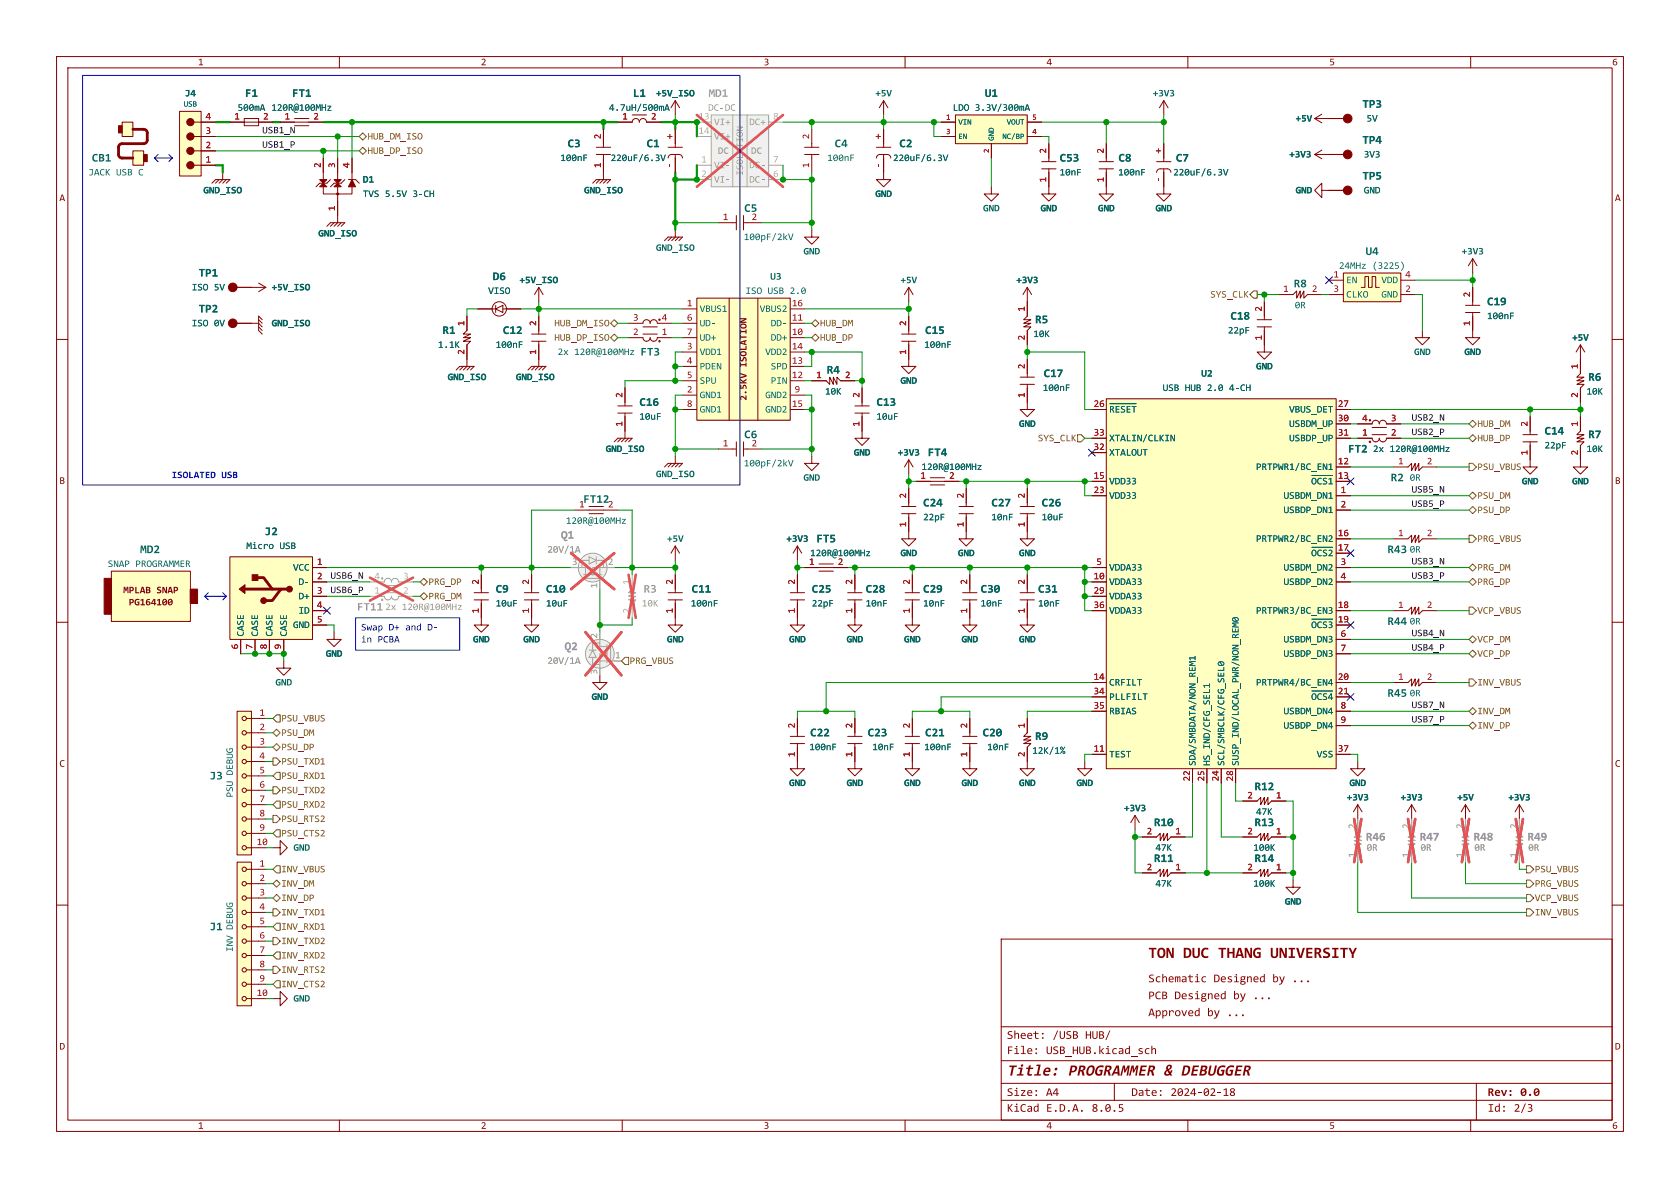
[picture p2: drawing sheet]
<svg xmlns="http://www.w3.org/2000/svg" width="297mm" height="210mm" viewBox="0 0 297 210" stroke-linecap="round" stroke-linejoin="round" font-family="sans-serif">
<defs><g id="words">
<g font-size="2.8" fill="#840000">
<text x="203" y="169.9">TONDUCTHANGUNIVERSITY</text>
<text x="178" y="190.7">Title:</text>
<text x="188.8" y="190.7">PROGRAMMERDEBUGGER</text>
<text x="205.7" y="190.7">&amp;</text>
</g>
<g font-size="2.1" fill="#006464">
<text x="43.3" y="17.6">F1</text>
<text x="51.6" y="17.6">FT1</text>
<text x="111.9" y="17.6">L1</text>
<text x="174.1" y="17.6">U1</text>
<text x="240.8" y="19.5">TP3</text>
<text x="16.2" y="29">CB1</text>
<text x="100.3" y="26.5">C3</text>
<text x="114.3" y="26.5">C1</text>
<text x="147.6" y="26.5">C4</text>
<text x="159" y="26.5">C2</text>
<text x="187.3" y="29">C53</text>
<text x="197.7" y="29">C8</text>
<text x="207.9" y="29">C7</text>
<text x="240.8" y="25.8">TP4</text>
<text x="240.8" y="32.2">TP5</text>
<text x="131.6" y="37.9">C5</text>
<text x="241.4" y="45.5">U4</text>
<text x="35.1" y="49.3">TP1</text>
<text x="87.1" y="50">D6</text>
<text x="228.7" y="51.2">R8</text>
<text x="35.1" y="55.7">TP2</text>
<text x="78.2" y="59.5">R1</text>
<text x="88.9" y="59.5">C12</text>
<text x="163.5" y="59.5">C15</text>
<text x="183" y="57.6">R5</text>
<text x="217.5" y="56.9">C18</text>
<text x="262.9" y="54.4">C19</text>
<text x="113.2" y="63.3">FT3</text>
<text x="146.2" y="66.5">R4</text>
<text x="184.5" y="67.1">C17</text>
<text x="280.8" y="67.7">R6</text>
<text x="113" y="72.2">C16</text>
<text x="131.6" y="77.9">C6</text>
<text x="154.9" y="72.2">C13</text>
<text x="273" y="77.3">C14</text>
<text x="280.8" y="77.9">R7</text>
<text x="164" y="81.1">FT4</text>
<text x="238.3" y="80.4">FT2</text>
<text x="103.1" y="89.3">FT12</text>
<text x="163.2" y="90">C24</text>
<text x="175.3" y="90">C27</text>
<text x="184.1" y="90">C26</text>
<text x="245.9" y="85.5">R2</text>
<text x="46.8" y="95">J2</text>
<text x="24.8" y="98.2">MD2</text>
<text x="144.3" y="96.3">FT5</text>
<text x="245.3" y="98.2">R43</text>
<text x="87.6" y="105.2">C9</text>
<text x="96.5" y="105.2">C10</text>
<text x="122.3" y="105.2">C11</text>
<text x="143.5" y="105.2">C25</text>
<text x="153" y="105.2">C28</text>
<text x="163.2" y="105.2">C29</text>
<text x="173.4" y="105.2">C30</text>
<text x="183.5" y="105.2">C31</text>
<text x="245.3" y="110.9">R44</text>
<text x="245.3" y="123.6">R45</text>
<text x="143.2" y="130.6">C22</text>
<text x="153.4" y="130.6">C23</text>
<text x="163.5" y="130.6">C21</text>
<text x="173.7" y="130.6">C20</text>
<text x="183" y="131.2">R9</text>
<text x="37.1" y="138.2">J3</text>
<text x="221.8" y="140.1">R12</text>
<text x="204" y="146.5">R10</text>
<text x="221.8" y="146.5">R13</text>
<text x="204" y="152.8">R11</text>
<text x="221.8" y="152.8">R14</text>
<text x="37.1" y="164.9">J1</text>
</g>
<g font-size="2.1" fill="#989898">
<text x="125.3" y="17.6">MD1</text>
<text x="99.2" y="95.7">Q1</text>
<text x="113.8" y="105.2">R3</text>
<text x="63.1" y="108.4">FT11</text>
<text x="99.8" y="115.4">Q2</text>
<text x="241.5" y="149">R46</text>
<text x="251" y="149">R47</text>
<text x="260.5" y="149">R48</text>
<text x="270.1" y="149">R49</text>
</g>
<g font-size="2.1" fill="#840000">
<text x="203" y="174.1">Schematic</text>
<text x="203" y="177.1">PCBDesigned</text>
<text x="214.5" y="174.1">Designed</text>
<text x="218" y="177.1">by ...</text>
<text x="224.9" y="174.1">by ...</text>
<text x="178" y="184.1">Sheet:</text>
<text x="186.1" y="184.1">/USB HUB/</text>
<text x="203" y="180.1">Approved by ...</text>
<text x="178" y="186.8">File:</text>
<text x="184.9" y="186.8">USB_HUB.kicad_sch</text>
<text x="178" y="197">KiCad E.D.A.</text>
<text x="178" y="194.2">Size:</text>
<text x="184.9" y="194.2">A4</text>
<text x="193" y="197">8.0.5</text>
<text x="200" y="194.2">Date:</text>
<text x="206.9" y="194.2">2024-02-18</text>
<text x="263" y="194.2">Rev: 0.0</text>
<text x="263" y="197">Id:</text>
<text x="267.6" y="197">2/3</text>
</g>
<g font-size="1.8" fill="#840000">
<text x="35" y="11.9">1</text>
<text x="85" y="11.9">2</text>
<text x="135" y="11.9">3</text>
<text x="185" y="11.9">4</text>
<text x="235" y="11.9">5</text>
<text x="285" y="11.9">6</text>
<text x="10.5" y="35.9">A</text>
<text x="285.5" y="35.9">A</text>
<text x="132.3" y="70.8" transform="rotate(-90 132.3 70.8)">2.5KV ISOLATION</text>
<text x="10.5" y="85.9">B</text>
<text x="285.5" y="85.9">B</text>
<text x="10.5" y="135.9">C</text>
<text x="285.5" y="135.9">C</text>
<text x="10.5" y="185.9">D</text>
<text x="285.5" y="185.9">D</text>
<text x="35" y="199.9">1</text>
<text x="85" y="199.9">2</text>
<text x="135" y="199.9">3</text>
<text x="185" y="199.9">4</text>
<text x="235" y="199.9">5</text>
<text x="285" y="199.9">6</text>
</g>
<g font-size="1.8" fill="#006464">
<text x="32.7" y="17.4">J4</text>
<text x="116" y="17.4">+5V_ISO</text>
<text x="154.7" y="17.4">+5V</text>
<text x="203.8" y="17.4">+3V3</text>
<text x="42" y="20">500mA 120R@100MHz</text>
<text x="107.7" y="20">4.7uH/500mA</text>
<text x="168.4" y="20">LDO3.3V/300mA</text>
<text x="229" y="21.9">+5V</text>
<text x="241.6" y="21.9">5V</text>
<text x="99.1" y="28.8">100nF</text>
<text x="107.9" y="28.8">220uF/6.3V</text>
<text x="146.2" y="28.8">100nF</text>
<text x="157.9" y="28.8">220uF/6.3V</text>
<text x="227.9" y="28.2">+3V3</text>
<text x="241.1" y="28.2">3V3</text>
<text x="15.6" y="31.4">JACK USBC</text>
<text x="36" y="34.6">GND_ISO</text>
<text x="64.1" y="32.7">D1</text>
<text x="64.1" y="35.2">TVS 5.5V</text>
<text x="72.9" y="35.2">3-CH</text>
<text x="103.3" y="34.6">GND_ISO</text>
<text x="154.7" y="35.2">GND</text>
<text x="187.3" y="31.4">10nF</text>
<text x="197.7" y="31.4">100nF</text>
<text x="207.4" y="31.4">220uF/6.3V</text>
<text x="229" y="34.6">GND</text>
<text x="241.1" y="34.6">GND</text>
<text x="173.8" y="37.7">GND</text>
<text x="184" y="37.7">GND</text>
<text x="194.1" y="37.7">GND</text>
<text x="204.3" y="37.7">GND</text>
<text x="56.3" y="42.2">GND_ISO</text>
<text x="116" y="44.7">GND_ISO</text>
<text x="131.5" y="42.8">100pF/2kV</text>
<text x="142" y="45.4">GND</text>
<text x="236.7" y="47.9">24MHz(3225)</text>
<text x="258.4" y="45.4">+3V3</text>
<text x="33.9" y="51.7">ISO 5V</text>
<text x="48" y="51.7">+5V_ISO</text>
<text x="86.3" y="52.3">VISO</text>
<text x="91.8" y="50.4">+5V_ISO</text>
<text x="131.8" y="52.3">ISO USB2.0</text>
<text x="136.2" y="49.8">U3</text>
<text x="159.2" y="50.4">+5V</text>
<text x="179.7" y="50.4">+3V3</text>
<text x="238" y="50.4">EN</text>
<text x="238" y="53">CLKO</text>
<text x="244.2" y="53">GND</text>
<text x="244.2" y="50.4">VDD</text>
<text x="33.9" y="58.1">ISO 0V</text>
<text x="48" y="58.1">GND_ISO</text>
<text x="123.7" y="55.5">VBUS1</text>
<text x="123.7" y="58.1">UD-</text>
<text x="134.3" y="55.5">VBUS2</text>
<text x="136.3" y="58.1">DD-</text>
<text x="182.7" y="60">10K</text>
<text x="217.1" y="59.3">22pF</text>
<text x="228.9" y="54.9">0R</text>
<text x="262.9" y="56.8">100nF</text>
<text x="77.4" y="61.9">1.1K</text>
<text x="87.6" y="61.9">100nF</text>
<text x="98.6" y="63.1">2x 120R@100MHz</text>
<text x="123.7" y="63.1">VDD1</text>
<text x="123.7" y="65.7">PDEN</text>
<text x="123.7" y="60.6">UD+</text>
<text x="135.3" y="63.1">VDD2</text>
<text x="136.3" y="60.6">DD+</text>
<text x="136.3" y="65.7">SPD</text>
<text x="163.4" y="61.9">100nF</text>
<text x="222.1" y="65.7">GND</text>
<text x="250" y="63.1">GND</text>
<text x="258.9" y="63.1">GND</text>
<text x="277.9" y="60.6">+5V</text>
<text x="79.1" y="67.6">GND_ISO</text>
<text x="91.2" y="67.6">GND_ISO</text>
<text x="123.7" y="70.8">GND1</text>
<text x="123.7" y="68.2">SPU</text>
<text x="135.3" y="70.8">GND2</text>
<text x="136.3" y="68.2">PIN</text>
<text x="145.9" y="70.1">10K</text>
<text x="159.2" y="68.2">GND</text>
<text x="184.3" y="69.5">100nF</text>
<text x="205.5" y="69.5">USBHUB2.0</text>
<text x="212.4" y="67">U2</text>
<text x="217.3" y="69.5">4-CH</text>
<text x="280.5" y="70.1">10K</text>
<text x="113" y="74.6">10uF</text>
<text x="123.7" y="73.3">GND1</text>
<text x="135.3" y="73.3">GND2</text>
<text x="154.9" y="74.6">10uF</text>
<text x="180.1" y="75.8">GND</text>
<text x="196.1" y="73.3">~{RESET}</text>
<text x="227.9" y="73.3">VBUS_DET</text>
<text x="227.9" y="75.8">USBDM_UP</text>
<text x="107.1" y="80.3">GND_ISO</text>
<text x="131.5" y="82.8">100pF/2kV</text>
<text x="150.9" y="80.9">GND</text>
<text x="158.7" y="80.9">+3V3</text>
<text x="162.9" y="83.5">120R@100MHz</text>
<text x="196.1" y="80.9">XTALOUT</text>
<text x="196.1" y="78.4">XTALIN/CLKIN</text>
<text x="222" y="83.5">PRTPWR1/BC_EN1</text>
<text x="227.9" y="78.4">USBDP_UP</text>
<text x="242.7" y="80.3">2x 120R@100MHz</text>
<text x="273" y="79.6">22pF</text>
<text x="280.5" y="80.3">10K</text>
<text x="116" y="84.7">GND_ISO</text>
<text x="142" y="85.4">GND</text>
<text x="196.1" y="86">VDD33</text>
<text x="196.1" y="88.5">VDD33</text>
<text x="226.9" y="88.5">USBDM_DN1</text>
<text x="231.8" y="86">~{OCS1}</text>
<text x="249.2" y="85.4">0R</text>
<text x="269" y="86">GND</text>
<text x="277.9" y="86">GND</text>
<text x="100" y="93">120R@100MHz</text>
<text x="163.2" y="92.3">22pF</text>
<text x="175.3" y="92.3">10nF</text>
<text x="184.1" y="92.3">10uF</text>
<text x="226.9" y="91.1">USBDP_DN1</text>
<text x="19" y="100.6">SNAPPROGRAMMER</text>
<text x="43.5" y="97.4">Micro</text>
<text x="49.4" y="97.4">USB</text>
<text x="51.8" y="101.2">VCC</text>
<text x="117.9" y="96.2">+5V</text>
<text x="139" y="96.2">+3V3</text>
<text x="143.2" y="98.7">120R@100MHz</text>
<text x="159.2" y="98.7">GND</text>
<text x="169.4" y="98.7">GND</text>
<text x="180.1" y="98.7">GND</text>
<text x="196.1" y="101.2">VDDA33</text>
<text x="222" y="96.2">PRTPWR2/BC_EN2</text>
<text x="226.9" y="101.2">USBDM_DN2</text>
<text x="231.8" y="98.7">~{OCS2}</text>
<text x="249.2" y="98.1">0R</text>
<text x="52.8" y="103.8">D-</text>
<text x="52.8" y="106.3">D+</text>
<text x="87.6" y="107.6">10uF</text>
<text x="96.5" y="107.6">10uF</text>
<text x="122.1" y="107.6">100nF</text>
<text x="143.5" y="107.6">22pF</text>
<text x="153" y="107.6">10nF</text>
<text x="163.2" y="107.6">10nF</text>
<text x="173.4" y="107.6">10nF</text>
<text x="183.5" y="107.6">10nF</text>
<text x="196.1" y="103.8">VDDA33</text>
<text x="196.1" y="106.3">VDDA33</text>
<text x="226.9" y="103.8">USBDP_DN2</text>
<text x="43.4" y="112.5" transform="rotate(-90 43.4 112.5)">CASE</text>
<text x="46" y="112.5" transform="rotate(-90 46 112.5)">CASE</text>
<text x="48.5" y="112.5" transform="rotate(-90 48.5 112.5)">CASE</text>
<text x="51.1" y="112.5" transform="rotate(-90 51.1 112.5)">CASE</text>
<text x="51.8" y="111.4">GND</text>
<text x="52.8" y="108.9">ID</text>
<text x="83.6" y="113.9">GND</text>
<text x="92.5" y="113.9">GND</text>
<text x="117.9" y="113.9">GND</text>
<text x="139.5" y="113.9">GND</text>
<text x="149.7" y="113.9">GND</text>
<text x="159.8" y="113.9">GND</text>
<text x="170" y="113.9">GND</text>
<text x="180.1" y="113.9">GND</text>
<text x="196.1" y="108.9">VDDA33</text>
<text x="222" y="108.9">PRTPWR3/BC_EN3</text>
<text x="226.9" y="113.9">USBDM_DN3</text>
<text x="231.8" y="111.4">~{OCS3}</text>
<text x="249.2" y="110.8">0R</text>
<text x="57.6" y="116.5">GND</text>
<text x="226.9" y="116.5">USBDP_DN3</text>
<text x="48.7" y="121.6">GND</text>
<text x="104.6" y="124.1">GND</text>
<text x="196.1" y="121.6">CRFILT</text>
<text x="196.1" y="124.1">PLLFILT</text>
<text x="222" y="121.6">PRTPWR4/BC_EN4</text>
<text x="231.8" y="124.1">~{OCS4}</text>
<text x="249.2" y="123.5">0R</text>
<text x="196.1" y="126.6">RBIAS</text>
<text x="226.9" y="126.6">USBDM_DN4</text>
<text x="226.9" y="129.2">USBDP_DN4</text>
<text x="143.1" y="133">100nF</text>
<text x="154.2" y="133">10nF</text>
<text x="163.4" y="133">100nF</text>
<text x="174.5" y="133">10nF</text>
<text x="182.5" y="133.6">12K/1%</text>
<text x="196.1" y="134.3">TEST</text>
<text x="211.7" y="135.4" transform="rotate(-90 211.7 135.4)">SDA/SMBDATA/NON_REM1</text>
<text x="214.3" y="135.4" transform="rotate(-90 214.3 135.4)">HS_IND/CFG_SEL1</text>
<text x="216.8" y="135.4" transform="rotate(-90 216.8 135.4)">SCL/SMBCLK/CFG_SEL0</text>
<text x="219.3" y="135.4" transform="rotate(-90 219.3 135.4)">SUSP_IND/LOCAL_PWR/NON_REM0</text>
<text x="232.8" y="134.3">VSS</text>
<text x="41.5" y="141" transform="rotate(-90 41.5 141)">PSUDEBUG</text>
<text x="139.5" y="139.3">GND</text>
<text x="149.7" y="139.3">GND</text>
<text x="159.8" y="139.3">GND</text>
<text x="170" y="139.3">GND</text>
<text x="180.1" y="139.3">GND</text>
<text x="190.3" y="139.3">GND</text>
<text x="198.7" y="143.8">+3V3</text>
<text x="238.1" y="141.9">+3V3</text>
<text x="238.6" y="139.3">GND</text>
<text x="247.6" y="141.9">+3V3</text>
<text x="257.6" y="141.9">+5V</text>
<text x="266.7" y="141.9">+3V3</text>
<text x="222.1" y="144.4">47K</text>
<text x="51.9" y="150.8">GND</text>
<text x="204.3" y="150.8">47K</text>
<text x="221.6" y="150.8">100K</text>
<text x="204.3" y="157.1">47K</text>
<text x="221.6" y="157.1">100K</text>
<text x="227.1" y="160.3">GND</text>
<text x="41.5" y="168.3" transform="rotate(-90 41.5 168.3)">INV DEBUG</text>
<text x="51.9" y="177.4">GND</text>
</g>
<g font-size="1.8" fill="#a90000">
<text x="36.3" y="23.9">3</text>
<text x="36.3" y="21.3">4</text>
<text x="41.4" y="21.3">1</text>
<text x="46.5" y="21.3">2</text>
<text x="50.3" y="21.3">1</text>
<text x="55.4" y="21.3">2</text>
<text x="110" y="21.3">1</text>
<text x="115.1" y="21.3">2</text>
<text x="36.3" y="29">1</text>
<text x="36.3" y="26.4">2</text>
<text x="56.9" y="29.7" transform="rotate(-90 56.9 29.7)">2</text>
<text x="59.4" y="29.7" transform="rotate(-90 59.4 29.7)">3</text>
<text x="62" y="29.7" transform="rotate(-90 62 29.7)">4</text>
<text x="106.4" y="29.7" transform="rotate(-90 106.4 29.7)">1</text>
<text x="106.4" y="24.6" transform="rotate(-90 106.4 24.6)">2</text>
<text x="119.1" y="29.7" transform="rotate(-90 119.1 29.7)">-</text>
<text x="119.1" y="24.6" transform="rotate(-90 119.1 24.6)">+</text>
<text x="143.3" y="29.7" transform="rotate(-90 143.3 29.7)">1</text>
<text x="143.3" y="24.6" transform="rotate(-90 143.3 24.6)">2</text>
<text x="156" y="29.7" transform="rotate(-90 156 29.7)">-</text>
<text x="156" y="24.6" transform="rotate(-90 156 24.6)">+</text>
<text x="185.2" y="27.2" transform="rotate(-90 185.2 27.2)">2</text>
<text x="195.3" y="27.2" transform="rotate(-90 195.3 27.2)">2</text>
<text x="205.5" y="27.2" transform="rotate(-90 205.5 27.2)">+</text>
<text x="185.2" y="32.2" transform="rotate(-90 185.2 32.2)">1</text>
<text x="195.3" y="32.2" transform="rotate(-90 195.3 32.2)">1</text>
<text x="205.5" y="32.2" transform="rotate(-90 205.5 32.2)">-</text>
<text x="59.4" y="37.3" transform="rotate(-90 59.4 37.3)">1</text>
<text x="127.8" y="39.1">1</text>
<text x="132.9" y="39.1">2</text>
<text x="226.8" y="51.8">1</text>
<text x="231.9" y="51.8">2</text>
<text x="235.7" y="49.3">1</text>
<text x="235.7" y="51.8">3</text>
<text x="248.4" y="51.8">2</text>
<text x="248.4" y="49.3">4</text>
<text x="260.1" y="52.6" transform="rotate(-90 260.1 52.6)">2</text>
<text x="82.3" y="57.6" transform="rotate(-90 82.3 57.6)">1</text>
<text x="95" y="57.6" transform="rotate(-90 95 57.6)">2</text>
<text x="111.9" y="59.4">2</text>
<text x="111.9" y="56.9">3</text>
<text x="117" y="59.4">1</text>
<text x="117" y="56.9">4</text>
<text x="121.4" y="54.4">1</text>
<text x="121.4" y="56.9">6</text>
<text x="121.4" y="59.4">7</text>
<text x="140" y="59.4">10</text>
<text x="140" y="56.9">11</text>
<text x="140" y="54.4">16</text>
<text x="160.4" y="57.6" transform="rotate(-90 160.4 57.6)">2</text>
<text x="181.4" y="55.1" transform="rotate(-90 181.4 55.1)">1</text>
<text x="223.3" y="55.1" transform="rotate(-90 223.3 55.1)">2</text>
<text x="260.1" y="57.6" transform="rotate(-90 260.1 57.6)">1</text>
<text x="82.3" y="62.7" transform="rotate(-90 82.3 62.7)">2</text>
<text x="95" y="62.7" transform="rotate(-90 95 62.7)">1</text>
<text x="121.4" y="62">3</text>
<text x="121.4" y="64.5">4</text>
<text x="140" y="64.5">13</text>
<text x="140" y="62">14</text>
<text x="160.4" y="62.7" transform="rotate(-90 160.4 62.7)">1</text>
<text x="181.4" y="65.3" transform="rotate(-90 181.4 65.3)">2</text>
<text x="181.4" y="60.2" transform="rotate(-90 181.4 60.2)">2</text>
<text x="223.3" y="60.2" transform="rotate(-90 223.3 60.2)">1</text>
<text x="279.1" y="65.3" transform="rotate(-90 279.1 65.3)">1</text>
<text x="110.2" y="70.3" transform="rotate(-90 110.2 70.3)">2</text>
<text x="121.4" y="69.6">2</text>
<text x="121.4" y="67.1">5</text>
<text x="140" y="67.1">12</text>
<text x="140.5" y="69.6">9</text>
<text x="144.3" y="67.1">1</text>
<text x="149.4" y="67.1">2</text>
<text x="152.1" y="70.3" transform="rotate(-90 152.1 70.3)">2</text>
<text x="181.4" y="70.3" transform="rotate(-90 181.4 70.3)">1</text>
<text x="279.1" y="70.3" transform="rotate(-90 279.1 70.3)">2</text>
<text x="110.2" y="75.4" transform="rotate(-90 110.2 75.4)">1</text>
<text x="121.4" y="72.1">8</text>
<text x="140" y="72.1">15</text>
<text x="152.1" y="75.4" transform="rotate(-90 152.1 75.4)">1</text>
<text x="193.3" y="72.1">26</text>
<text x="193.3" y="77.2">33</text>
<text x="236.5" y="72.1">27</text>
<text x="236.5" y="74.7">30</text>
<text x="236.5" y="77.2">31</text>
<text x="240.8" y="77.2">1</text>
<text x="240.8" y="74.7">4</text>
<text x="245.9" y="77.2">2</text>
<text x="245.9" y="74.7">3</text>
<text x="270.3" y="75.4" transform="rotate(-90 270.3 75.4)">2</text>
<text x="279.1" y="75.4" transform="rotate(-90 279.1 75.4)">1</text>
<text x="127.8" y="79.1">1</text>
<text x="132.9" y="79.1">2</text>
<text x="193.3" y="79.8">32</text>
<text x="236.5" y="82.3">12</text>
<text x="247.2" y="82.3">1</text>
<text x="252.2" y="82.3">2</text>
<text x="270.3" y="80.5" transform="rotate(-90 270.3 80.5)">1</text>
<text x="279.1" y="80.5" transform="rotate(-90 279.1 80.5)">2</text>
<text x="102.4" y="89.9">1</text>
<text x="107.5" y="89.9">2</text>
<text x="160.4" y="88.1" transform="rotate(-90 160.4 88.1)">2</text>
<text x="162.7" y="84.8">1</text>
<text x="167.8" y="84.8">2</text>
<text x="170.6" y="88.1" transform="rotate(-90 170.6 88.1)">2</text>
<text x="181.4" y="88.1" transform="rotate(-90 181.4 88.1)">2</text>
<text x="193.3" y="84.8">15</text>
<text x="193.3" y="87.4">23</text>
<text x="236.5" y="84.8">13</text>
<text x="237" y="87.4">1</text>
<text x="237" y="89.9">2</text>
<text x="160.4" y="93.2" transform="rotate(-90 160.4 93.2)">1</text>
<text x="170.6" y="93.2" transform="rotate(-90 170.6 93.2)">1</text>
<text x="181.4" y="93.2" transform="rotate(-90 181.4 93.2)">1</text>
<text x="236.5" y="95">16</text>
<text x="247.2" y="95">1</text>
<text x="252.2" y="95">2</text>
<text x="56" y="100.1">1</text>
<text x="143" y="100.1">1</text>
<text x="148.1" y="100.1">2</text>
<text x="193.8" y="100.1">5</text>
<text x="236.5" y="97.5">17</text>
<text x="237" y="100.1">3</text>
<text x="56" y="102.6">2</text>
<text x="56" y="105.2">3</text>
<text x="56" y="107.7">4</text>
<text x="84.8" y="103.4" transform="rotate(-90 84.8 103.4)">2</text>
<text x="93.7" y="103.4" transform="rotate(-90 93.7 103.4)">2</text>
<text x="119.1" y="103.4" transform="rotate(-90 119.1 103.4)">2</text>
<text x="140.7" y="103.4" transform="rotate(-90 140.7 103.4)">2</text>
<text x="150.9" y="103.4" transform="rotate(-90 150.9 103.4)">2</text>
<text x="161" y="103.4" transform="rotate(-90 161 103.4)">2</text>
<text x="171.2" y="103.4" transform="rotate(-90 171.2 103.4)">2</text>
<text x="181.4" y="103.4" transform="rotate(-90 181.4 103.4)">2</text>
<text x="193.3" y="102.6">10</text>
<text x="193.3" y="105.2">29</text>
<text x="193.3" y="107.7">36</text>
<text x="236.5" y="107.7">18</text>
<text x="237" y="102.6">4</text>
<text x="247.2" y="107.7">1</text>
<text x="252.2" y="107.7">2</text>
<text x="56" y="110.2">5</text>
<text x="84.8" y="108.4" transform="rotate(-90 84.8 108.4)">1</text>
<text x="93.7" y="108.4" transform="rotate(-90 93.7 108.4)">1</text>
<text x="119.1" y="108.4" transform="rotate(-90 119.1 108.4)">1</text>
<text x="140.7" y="108.4" transform="rotate(-90 140.7 108.4)">1</text>
<text x="150.9" y="108.4" transform="rotate(-90 150.9 108.4)">1</text>
<text x="161" y="108.4" transform="rotate(-90 161 108.4)">1</text>
<text x="171.2" y="108.4" transform="rotate(-90 171.2 108.4)">1</text>
<text x="181.4" y="108.4" transform="rotate(-90 181.4 108.4)">1</text>
<text x="236.5" y="110.2">19</text>
<text x="237" y="112.8">6</text>
<text x="42.3" y="114.8" transform="rotate(-90 42.3 114.8)">6</text>
<text x="44.8" y="114.8" transform="rotate(-90 44.8 114.8)">7</text>
<text x="47.4" y="114.8" transform="rotate(-90 47.4 114.8)">8</text>
<text x="49.9" y="114.8" transform="rotate(-90 49.9 114.8)">9</text>
<text x="237" y="115.3">7</text>
<text x="193.3" y="120.4">14</text>
<text x="193.3" y="122.9">34</text>
<text x="193.3" y="125.5">35</text>
<text x="236.5" y="120.4">20</text>
<text x="236.5" y="122.9">21</text>
<text x="237" y="125.5">8</text>
<text x="247.2" y="120.4">1</text>
<text x="252.2" y="120.4">2</text>
<text x="45.9" y="126.7">1</text>
<text x="45.9" y="129.3">2</text>
<text x="45.9" y="131.8">3</text>
<text x="140.7" y="128.8" transform="rotate(-90 140.7 128.8)">2</text>
<text x="150.9" y="128.8" transform="rotate(-90 150.9 128.8)">2</text>
<text x="161" y="128.8" transform="rotate(-90 161 128.8)">2</text>
<text x="171.2" y="128.8" transform="rotate(-90 171.2 128.8)">2</text>
<text x="181.4" y="128.8" transform="rotate(-90 181.4 128.8)">1</text>
<text x="237" y="128">9</text>
<text x="45.9" y="134.4">4</text>
<text x="45.9" y="136.9">5</text>
<text x="140.7" y="133.8" transform="rotate(-90 140.7 133.8)">1</text>
<text x="150.9" y="133.8" transform="rotate(-90 150.9 133.8)">1</text>
<text x="161" y="133.8" transform="rotate(-90 161 133.8)">1</text>
<text x="171.2" y="133.8" transform="rotate(-90 171.2 133.8)">1</text>
<text x="181.4" y="133.8" transform="rotate(-90 181.4 133.8)">2</text>
<text x="193.3" y="133.1">11</text>
<text x="236.5" y="133.1">37</text>
<text x="45.9" y="139.4">6</text>
<text x="45.9" y="142">7</text>
<text x="210.6" y="138.1" transform="rotate(-90 210.6 138.1)">22</text>
<text x="213.1" y="138.1" transform="rotate(-90 213.1 138.1)">25</text>
<text x="215.6" y="138.1" transform="rotate(-90 215.6 138.1)">24</text>
<text x="218.2" y="138.1" transform="rotate(-90 218.2 138.1)">28</text>
<text x="220.5" y="141.4">2</text>
<text x="225.6" y="141.4">1</text>
<text x="45.4" y="149.6">10</text>
<text x="45.9" y="144.5">8</text>
<text x="45.9" y="147.1">9</text>
<text x="202.7" y="147.7">2</text>
<text x="207.8" y="147.7">1</text>
<text x="220.5" y="147.7">2</text>
<text x="225.6" y="147.7">1</text>
<text x="45.9" y="153.4">1</text>
<text x="45.9" y="156">2</text>
<text x="202.7" y="154.1">2</text>
<text x="207.8" y="154.1">1</text>
<text x="220.5" y="154.1">2</text>
<text x="225.6" y="154.1">1</text>
<text x="45.9" y="158.5">3</text>
<text x="45.9" y="161">4</text>
<text x="45.9" y="163.6">5</text>
<text x="45.9" y="166.1">6</text>
<text x="45.9" y="168.7">7</text>
<text x="45.9" y="171.2">8</text>
<text x="45.9" y="173.7">9</text>
<text x="45.4" y="176.3">10</text>
</g>
<g font-size="1.8" fill="#0f0f0f">
<text x="46.4" y="23.8">USB1_N</text>
<text x="46.4" y="26.3">USB1_P</text>
<text x="249.6" y="77.1">USB2_P</text>
<text x="249.6" y="74.6">USB2_N</text>
<text x="249.6" y="87.3">USB5_N</text>
<text x="249.6" y="89.8">USB5_P</text>
<text x="249.6" y="100">USB3_N</text>
<text x="58.4" y="102.5">USB6_N 4</text>
<text x="58.4" y="105.1">USB6_P 1</text>
<text x="249.6" y="102.5">USB3_P</text>
<text x="249.6" y="112.7">USB4_N</text>
<text x="249.6" y="115.2">USB4_P</text>
<text x="249.6" y="125.4">USB7_N</text>
<text x="249.6" y="127.9">USB7_P</text>
</g>
<g font-size="1.8" fill="#aaa">
<text x="123.5" y="21.3">13</text>
<text x="123.5" y="23.9">14</text>
<text x="136.7" y="21.3">8</text>
<text x="124" y="29">1</text>
<text x="136.7" y="29">7</text>
<text x="124" y="31.5">2</text>
<text x="136.7" y="31.5">6</text>
<text x="101.1" y="100.1">3</text>
<text x="107.5" y="100.1">2</text>
<text x="71.3" y="105.2">2</text>
<text x="71.3" y="102.6">3</text>
<text x="105.8" y="104" transform="rotate(-90 105.8 104)">1</text>
<text x="111.5" y="103.4" transform="rotate(-90 111.5 103.4)">1</text>
<text x="105.8" y="112.9" transform="rotate(-90 105.8 112.9)">2</text>
<text x="111.5" y="108.4" transform="rotate(-90 111.5 108.4)">2</text>
<text x="105.8" y="119.2" transform="rotate(-90 105.8 119.2)">3</text>
<text x="108.7" y="116.6">1</text>
<text x="239.8" y="146.5" transform="rotate(-90 239.8 146.5)">2</text>
<text x="249.3" y="146.5" transform="rotate(-90 249.3 146.5)">2</text>
<text x="258.8" y="146.5" transform="rotate(-90 258.8 146.5)">2</text>
<text x="268.4" y="146.5" transform="rotate(-90 268.4 146.5)">2</text>
<text x="239.8" y="151.6" transform="rotate(-90 239.8 151.6)">1</text>
<text x="249.3" y="151.6" transform="rotate(-90 249.3 151.6)">1</text>
<text x="258.8" y="151.6" transform="rotate(-90 258.8 151.6)">1</text>
<text x="268.4" y="151.6" transform="rotate(-90 268.4 151.6)">1</text>
</g>
<g font-size="1.8" fill="#989898">
<text x="125.2" y="20">DC-DC</text>
<text x="126.2" y="22.5">VI+</text>
<text x="132.5" y="22.5">DC+</text>
<text x="126.2" y="25">VI+</text>
<text x="126.2" y="30.1">VI-</text>
<text x="126.2" y="32.7">VI-</text>
<text x="132.5" y="32.7">DC-</text>
<text x="132.5" y="30.1">DC-</text>
<text x="96.8" y="98.1">20V/1A</text>
<text x="113.5" y="107.6">10K</text>
<text x="68.1" y="108.2">2x 120R@100MHz</text>
<text x="96.8" y="117.7">20V/1A</text>
<text x="241.6" y="150.8">0R</text>
<text x="251.1" y="150.8">0R</text>
<text x="260.6" y="150.8">0R</text>
<text x="270.2" y="150.8">0R</text>
</g>
<g font-size="1.8" fill="#725600">
<text x="65" y="25">HUB_DM_ISO</text>
<text x="65" y="27.6">HUB_DP_ISO</text>
<text x="214" y="53">SYS_CLK</text>
<text x="98" y="58.1">HUB_DM_ISO</text>
<text x="145" y="58.1">HUB_DM</text>
<text x="98" y="60.6">HUB_DP_ISO</text>
<text x="145" y="60.6">HUB_DP</text>
<text x="261.2" y="75.8">HUB_DM</text>
<text x="183.5" y="78.4">SYS_CLK</text>
<text x="261.2" y="78.4">HUB_DP</text>
<text x="261.2" y="83.5">PSU_VBUS</text>
<text x="261.2" y="88.5">PSU_DM</text>
<text x="261.2" y="91.1">PSU_DP</text>
<text x="261.2" y="101.2">PRG_DM</text>
<text x="261.2" y="96.2">PRG_VBUS</text>
<text x="75.8" y="103.8">PRG_DP</text>
<text x="75.8" y="106.3">PRG_DM</text>
<text x="261.2" y="103.8">PRG_DP</text>
<text x="261.2" y="113.9">VCP_DM</text>
<text x="261.2" y="108.9">VCP_VBUS</text>
<text x="111.3" y="117.7">PRG_VBUS</text>
<text x="261.2" y="116.5">VCP_DP</text>
<text x="261.2" y="121.6">INV_VBUS</text>
<text x="49.7" y="130.4">PSU_DM</text>
<text x="49.7" y="127.9">PSU_VBUS</text>
<text x="261.2" y="129.2">INV_DP</text>
<text x="261.2" y="126.6">INV_DM</text>
<text x="49.7" y="135.5">PSU_TXD1</text>
<text x="49.7" y="133">PSU_DP</text>
<text x="49.7" y="140.6">PSU_TXD2</text>
<text x="49.7" y="143.1">PSU_RXD2</text>
<text x="49.7" y="138.1">PSU_RXD1</text>
<text x="49.7" y="148.2">PSU_CTS2</text>
<text x="49.7" y="145.7">PSU_RTS2</text>
<text x="49.7" y="154.6">INV_VBUS</text>
<text x="271.3" y="154.6">PSU_VBUS</text>
<text x="49.7" y="159.7">INV_DP</text>
<text x="49.7" y="157.1">INV_DM</text>
<text x="271.3" y="157.1">PRG_VBUS</text>
<text x="271.3" y="159.7">VCP_VBUS</text>
<text x="49.7" y="164.7">INV_RXD1</text>
<text x="49.7" y="162.2">INV_TXD1</text>
<text x="49.7" y="167.3">INV_TXD2</text>
<text x="271.3" y="162.2">INV_VBUS</text>
<text x="49.7" y="172.4">INV_RTS2</text>
<text x="49.7" y="169.8">INV_RXD2</text>
<text x="49.7" y="174.9">INV_CTS2</text>
</g>
<g font-size="1.8" fill="#a1a1a1">
<text x="126.9" y="27.6">DC</text>
<text x="132.8" y="27.6">DC</text>
<text x="131.7" y="31.1" transform="rotate(-90 131.7 31.1)">ISOLATION</text>
</g>
<text font-size="1.8" fill="#00f" x="30.3" y="84.9">ISOLATEDUSB</text>
<g font-size="1.8" fill="#0000c2">
<text x="63.8" y="112">Swap D+ and D-</text>
<text x="63.8" y="114.1">in</text>
<text x="66.7" y="114.1">PCBA</text>
</g>
<g font-size="1.4" fill="#006464">
<text x="32.5" y="19.1">USB</text>
<text x="169.4" y="22.3">VIN</text>
<text x="178" y="22.3">VOUT</text>
<text x="169.4" y="24.9">EN</text>
<text x="176" y="24.9" transform="rotate(-90 176 24.9)">GND</text>
<text x="177.2" y="24.9">NC/BP</text>
</g>
<g font-size="1.4" fill="#a90000">
<text x="167.2" y="21.3">1</text>
<text x="167.2" y="23.9">3</text>
<text x="182.5" y="23.9">4</text>
<text x="182.5" y="21.3">5</text>
<text x="175" y="27.1" transform="rotate(-90 175 27.1)">2</text>
</g>
</g></defs>
<g fill="none" stroke="#840000" stroke-width=".18">
<path d="M10 10h277v190h-277zM12 12h273v186h-273zM60 10v2M110 10v2M160 10v2M210 10v2M260 10v2M10 60h2M285 60h2M10 110h2M285 110h2M10 160h2"/>
<path d="M285 160h2M177 166h108v32h-108zM60 198v2M110 198v2M160 198v2M210 198v2M260 198v2"/>
</g>
<path d="M217.6 192.5a.39 .39 0 0 1 .6-.1 .39 .39 0 0 1-.1 .6 .41 .41 0 0 1 .2 .7 .41 .41 0 0 1-.7 0l-.2-.3h.2a.26 .26 0 0 0 .4 .2 .26 .26 0 0 0 .1-.4 .26 .26 0 0 0-.5 .1l-.2 .1 .3-.3-.2-.4h.1a.24 .24 0 0 0 .4 .2 .24 .24 0 0 0 0-.4 .24 .24 0 0 0-.3 .1l-.2 .1z" fill="#840000"/>
<path d="M177 194.5h108" fill="none" stroke="#840000" stroke-width=".18"/>
<path d="M197.8 195.2h.7v.2h-.5v.3a.46 .46 0 0 1 .6 .5 .46 .46 0 0 1-.7 .3h-.1v-.1a.33 .33 0 0 0 .5 0 .33 .33 0 0 0 0-.5h-.5z" fill="#840000"/>
<path d="M177 191.5h108" fill="none" stroke="#840000" stroke-width=".18"/>
<g fill="#840000">
<circle cx="183.2" cy="192.8" r=".16"/>
<circle cx="183.2" cy="193.6" r=".16"/>
<circle cx="265.9" cy="195.6" r=".16"/>
<circle cx="265.9" cy="196.4" r=".16"/>
</g>
<path d="M177 187.5h108" fill="none" stroke="#840000" stroke-width=".18"/>
<g fill="#840000">
<path d="M184.7 188.9a.55 .55 0 0 1 .8-.2 .55 .55 0 0 1 .2 .8h-.9a.47 .47 0 0 0 .7 .3v.3a.66 .66 0 0 1-.9 0 .66 .66 0 0 1-.1-.8h.9a.29 .29 0 0 0-.3-.4 .29 .29 0 0 0-.3 .4h-.3z"/>
<path d="M181.8 185.4a.46 .46 0 0 1 .5-.1 .46 .46 0 0 1 .2 .6h-.7l.1 .3h.5v.1a.55 .55 0 0 1-.6 0 .55 .55 0 0 1-.2-.6h.7a.27 .27 0 0 0-.3-.3 .27 .27 0 0 0-.2 .3h-.2z"/>
<circle cx="186.7" cy="189" r=".25"/>
<circle cx="186.5" cy="189.9" r=".25"/>
<circle cx="183.2" cy="185.4" r=".16"/>
<circle cx="183.2" cy="186.2" r=".16"/>
</g>
<path d="M177 181.5h108" fill="none" stroke="#840000" stroke-width=".18"/>
<g fill="#840000">
<circle cx="231.3" cy="173.5" r=".17"/>
<circle cx="224.3" cy="176.5" r=".17"/>
</g>
<path d="M197 191.5v3M261 191.5v6.5" fill="none" stroke="#840000" stroke-width=".18"/>
<circle cx="219.7" cy="179.5" r=".17" fill="#840000"/>
<g fill="none" stroke="#840000" stroke-width=".18">
<path d="M127 39.4h3.2M130.2 38.1v2.5M131.4 39.4h3.2M131.4 38.1v2.5M94 59.1h2.5M95.2 55.9v3.2M226.1 52.1h2.5l.6-.7v1.3l.7-1.3v1.3l.6-1.3v1.3l.6-.6h2.6M93.3 65.4l.7-.6h2.5l-.6 .6M94 60.3h2.5M94.6 64.8l-.6 .6M95.2 60.3v4.5l-.6 .6M95.9 64.8l-.7 .6"/>
<path d="M279.4 61v5l-.6 .7h1.2l-1.2 .6h1.2l-1.2 .6h1.2l-.6 .7v2.5M279.4 61l-.8 1.2M279.4 61l.8 1.2"/>
</g>
<path d="M125.7 20.3h10.2v12.7h-10.2z" fill="#f0f0f0"/>
<path d="M123.2 29.2h2.5M123.2 31.8h2.5M125.7 20.3h10.2v12.7h-10.2zM129.5 20.3v12.7M132.1 20.3v12.7M135.9 29.2h2.5M135.9 31.8h2.5M135.9 21.6h2.5" fill="none" stroke="#a1a1a1" stroke-width=".18"/>
<path d="M123.2 20.3l15.2 12.7M138.4 20.3l-15.2 12.7" fill="none" stroke="#e65255" stroke-width=".46"/>
<g fill="none" stroke="#840000" stroke-width=".18">
<path d="M184.1 29.8h2.6M184.1 28.6h2.6M185.4 25.4v3.2M185.4 29.8v3.2M108.6 78.1l.6-.6h2.6l-.7 .6M109.2 73h2.6M109.2 71.8h2.6M109.9 77.5l-.7 .6M110.5 73v4.5l-.6 .6M110.5 68.6v3.2M111.1 77.5l-.6 .6M127 79.4h3.2"/>
<path d="M130.2 78.1v2.5M131.4 79.4h3.2M131.4 78.1v2.5M117.5 82.6l.6-.7h2.5l-.6 .7M118.7 81.9l-.6 .7M119.4 80.6v1.3l-.7 .7M120 81.9l-.6 .7M219.7 148h2.5l.7-.7v1.3l.6-1.3v1.3l.7-1.3v1.3l.6-.6h2.5M219.7 141.6h2.5l.7-.6v1.2l.6-1.2v1.2l.7-1.2v1.2l.6-.6h2.5"/>
</g>
<path d="M123.2 52.7h16.5v21.6h-16.5z" fill="#ffffc2"/>
<g fill="none" stroke="#840000" stroke-width=".18">
<path d="M185.4 33v1.3h1.3l-1.3 1.3-1.3-1.3h1.3M84.5 54.6h3.1M87.6 54.6l1.3-.6v1.2zM87.6 54v1.2M88.9 54.6h3.2M120.6 54.6h2.6M120.6 57.2h2.6M120.6 59.7h2.6M123.2 52.7h16.5v21.6h-16.5zM128.9 52.7v21.6M134 52.7v21.6M139.7 57.2h2.5"/>
<path d="M222.2 57.8h2.6M222.2 56.5h2.6M223.5 57.8v4.4h-1.3l1.3 1.3 1.3-1.3h-1.3M223.5 53.3v3.2M120.6 69.9h2.6M120.6 62.2h2.6M120.6 64.8h2.6M120.6 67.3h2.6M120.6 72.4h2.6M139.7 69.9h2.5M50.2 116.8v1.3h1.2l-1.2 1.3-1.3-1.3h1.3"/>
<circle cx="88.3" cy="54.6" r="1.27"/>
</g>
<circle cx="88.3" cy="54.6" r="1.27" fill="#fff" stroke="#fff" stroke-width=".18"/>
<path d="M40.6 98.4h14.6v14.6h-14.6z" fill="#ffffc2"/>
<g fill="none" stroke="#840000" stroke-width=".18">
<path d="M232.4 21l1.3 .7M232.4 21h2.5M233.7 20.2l-1.3 .8M40.6 98.4h14.6v14.6h-14.6zM42.5 113v2.6M45.1 113v2.6M47.6 113v2.6M50.2 113v2.6M55.2 100.3h2.6M55.2 102.9h2.6M55.2 105.4h2.6M55.2 108h2.6"/>
<path d="M55.2 110.5h2.6"/>
</g>
<path d="M42.8 104.1h5.3M45.1 102.1h1.5l1.5 2h1.6M51.2 104.1h-1.5l-1.6 2.1h-1.5" fill="none" stroke="#840000" stroke-width=".5"/>
<g fill="#840000" stroke="#840000" stroke-width=".18">
<path d="M42.3 104.1l1-.7v1.5z"/>
<path d="M44.6 101.6h1v1h-1z"/>
<circle cx="46.6" cy="106.2" r=".51"/>
<circle cx="51.2" cy="104.1" r=".51"/>
</g>
<path d="M195.6 70.5h40.6v65.4h-40.6z" fill="#ffffc2"/>
<g fill="none" stroke="#840000" stroke-width=".18">
<path d="M232.4 27.3h5.1M232.4 27.3l1.3 .8M233.7 33.7v-1.3l-1.3 1.3 1.3 1.2v-1.2h3.8M233.7 26.5l-1.3 .8M234.9 21h2.6M82.5 55.9v2.5l-.6 .7h1.3l-1.3 .6h1.3l-1.3 .6h1.3l-.7 .7v2.5M95.2 50.8l-.7 1.3M95.2 50.8v2.5M95.2 50.8l.8 1.3M117.5 42.5l.6-.6h2.5l-.6 .6M118.7 41.9l-.6 .6M119.4 40.6v1.3l-.7 .6"/>
<path d="M120 41.9l-.6 .6M143.5 67.3h2.5l.7 .6v-1.2l.6 1.2v-1.2l.7 1.2v-1.2l.6 .6h2.5M151.1 73h2.6M151.1 71.8h2.6M152.4 68.6v3.2M152.4 73v3.2M160.7 63.5v1.3h-1.3l1.3 1.2 1.2-1.2h-1.2M195.6 70.5h40.6v65.4h-40.6zM236.2 77.5h2.6M169.5 90.8h2.6M169.5 89.5h2.6M170.8 86.4v3.1"/>
<path d="M170.8 90.8v3.2M180.3 90.8h2.6M180.3 89.5h2.6M181.6 90.8v4.5h1.3l-1.3 1.2-1.3-1.2h1.3M181.6 86.4v3.1M236.2 87.6h2.6M236.2 90.2h2.6M246.4 95.3h2.5l.7-.7v1.3l.6-1.3v1.3l.6-1.3v1.3l.7-.6h2.5M92.7 106h2.5M92.7 104.8h2.5M94 106v4.5h-1.3l1.3 1.3 1.2-1.3h-1.2M94 101.6v3.2"/>
<path d="M106 119.4v1.3h1.3l-1.3 1.2-1.2-1.2h1.2M119.4 109.2v1.3h1.2l-1.2 1.3-1.3-1.3h1.3M141 109.2v1.3h1.2l-1.2 1.3-1.3-1.3h1.3M170.2 106h2.5M170.2 104.8h2.5M171.4 106v4.5h1.3l-1.3 1.3-1.2-1.3h1.2M171.4 101.6v3.2M180.3 106h2.6M180.3 104.8h2.6M181.6 106v4.5h1.3l-1.3 1.3-1.3-1.3h1.3M181.6 101.6v3.2M193 100.3h2.6"/>
<path d="M236.2 100.3h2.6M236.2 102.9h2.6M236.2 113h2.6M236.2 115.6h2.6M246.4 108h2.5l.7-.7v1.3l.6-1.3v1.3l.6-1.3v1.3l.7-.6h2.5M139.7 131.4h2.5M139.7 130.2h2.5M141 131.4v4.5h1.2l-1.2 1.3-1.3-1.3h1.3M141 127v3.2M149.9 131.4h2.5M149.9 130.2h2.5M151.1 131.4v4.5h1.3l-1.3 1.3-1.2-1.3h1.2"/>
<path d="M151.1 127v3.2M160 131.4h2.6M160 130.2h2.6M161.3 131.4v4.5h1.3l-1.3 1.3-1.3-1.3h1.3M161.3 127v3.2M170.2 131.4h2.5M170.2 130.2h2.5M171.4 131.4v4.5h1.3l-1.3 1.3-1.2-1.3h1.2M171.4 127v3.2M181.6 127v2.5l-.6 .7h1.2l-1.2 .6h1.2l-1.2 .6h1.2l-.6 .7v3.8h-1.3l1.3 1.3 1.3-1.3h-1.3M191.8 134.6v1.3h-1.3l1.3 1.3 1.2-1.3h-1.2M193 133.4h2.6"/>
<path d="M236.2 125.7h2.6M236.2 128.3h2.6M240 134.6v1.3h-1.2l1.2 1.3 1.3-1.3h-1.3M246.4 120.7h2.5l.7-.7v1.3l.6-1.3v1.3l.6-1.3v1.3l.7-.6h2.5M200.7 144.1l-.8 1.3M200.7 144.1v2.6M200.7 144.1l.7 1.3M201.9 148h2.6l.6-.7v1.3l.6-1.3v1.3l.7-1.3v1.3l.6-.6h2.5M201.9 154.3h2.6l.6-.6v1.2l.6-1.2v1.2l.7-1.2v1.2l.6-.6h2.5M219.7 154.3h2.5l.7-.6v1.2l.6-1.2v1.2l.7-1.2v1.2l.6-.6h2.5M240 142.2l-.7 1.3M240 142.2v2.6"/>
<path d="M240 142.2l.8 1.3M249.6 142.2l-.8 1.3M249.6 142.2v2.6M249.6 142.2l.7 1.3M259.1 142.2l-.8 1.3M259.1 142.2v2.6M259.1 142.2l.7 1.3M268.6 142.2l-.8 1.3M268.6 142.2v2.6M268.6 142.2l.8 1.3"/>
</g>
<path d="M196.2 71.4h4.6M231.9 84.1h3.7M231.9 96.8h3.7M231.9 109.5h3.7M231.9 122.2h3.7" fill="none" stroke="#006464" stroke-width=".18"/>
<g fill="#840000" stroke="#840000" stroke-width=".18">
<circle cx="238.3" cy="27.3" r=".76"/>
<circle cx="238.3" cy="33.7" r=".76"/>
<circle cx="238.3" cy="21" r=".76"/>
</g>
<g fill="none" stroke="#a1a1a1" stroke-width=".18">
<path d="M104.1 114.9h1.3M104.8 116.2v1.3h1.2M104.8 114.9l.6 1.3h-1.3zM106 113.7h-1.2v1.2M106 113v1.3h1.3M107.3 115.6h-1.3v1.2M107.3 116.8h-1.3v1.3M107.3 113.9v.8M107.3 115.2v.8M107.3 116.5v.7M107.9 114.3v2.5h.7M111.8 101.6v2.5l-.7 .7h1.3l-1.3 .6h1.3l-1.3 .6h1.3l-.6 .7v2.5"/>
<path d="M240 144.8v2.5l.7 .7h-1.3l1.3 .6h-1.3l1.3 .6h-1.3l.6 .7v2.5M249.6 144.8v2.5l.6 .7h-1.3l1.3 .6h-1.3l1.3 .6h-1.3l.7 .7v2.5M259.1 144.8v2.5l.6 .7h-1.3l1.3 .6h-1.3l1.3 .6h-1.3l.7 .7v2.5M268.6 144.8v2.5l.6 .7h-1.2l1.2 .6h-1.2l1.2 .6h-1.2l.6 .7v2.5"/>
<circle cx="106" cy="115.6" r="2.54"/>
</g>
<path d="M103.5 111.8l6.4 7.6M109.9 111.8l-6.4 7.6M111.1 101.6l1.3 7.6M112.4 101.6l-1.3 7.6M239.4 144.8l1.3 7.6M240.7 144.8l-1.3 7.6M248.9 144.8l1.3 7.6M250.2 144.8l-1.3 7.6M258.4 144.8l1.3 7.6M259.7 144.8l-1.3 7.6M268 144.8l1.2 7.6M269.2 144.8l-1.2 7.6" fill="none" stroke="#e65255" stroke-width=".46"/>
<circle cx="106" cy="115.6" r="2.54" fill="#f0f0f0" stroke="#f0f0f0" stroke-width=".18"/>
<path d="M106.6 115.2l.3 .4-.3 .4z" fill="#a1a1a1" stroke="#a1a1a1" stroke-width=".18"/>
<path d="M19.7 101h14v8.9h-14z" fill="#ffffc2"/>
<g fill="#840000" stroke="#840000" stroke-width=".18">
<path d="M33.7 104.1h1.2v2.6h-1.2z"/>
<path d="M18.4 102.2h1.3v6.4h-1.3z"/>
</g>
<path d="M19.7 101h14v8.9h-14z" fill="none" stroke="#840000" stroke-width=".18"/>
<g fill="#840000">
<path d="M21.9 103.7h.2l.2 .6 .1-.6h.3v1.2h-.2v-.9l-.2 .5h-.1l-.2-.5v.9h-.2z"/>
<path d="M22.9 103.7h.3a.41 .41 0 0 1 .5 .5 .41 .41 0 0 1-.6 .3v.4h-.2v-.6h.2a.23 .23 0 0 0 .3-.1 .23 .23 0 0 0-.1-.3h-.2v.4h-.2z"/>
<path d="M23.9 103.7h.2v1h.5v.2h-.7z"/>
<path d="M25.1 103.7h.3l.3 1.2h-.2l-.1-.2h-.4l-.1 .2h-.2l.1-.4h.5l-.1-.6-.2 .6h-.2z"/>
<path d="M25.8 103.7h.4a.29 .29 0 0 1 .3 .2 .29 .29 0 0 1-.1 .4 .32 .32 0 0 1 .2 .4 .32 .32 0 0 1-.4 .2h-.4v-.2h.5l.1-.2-.4-.1v.3h-.2v-.5h.4l.1-.2-.3-.1v.3h-.2z"/>
<path d="M27.8 103.8l.7-.1v.2a.22 .22 0 0 0-.3 0 .22 .22 0 0 0-.1 .2 .42 .42 0 0 1 .4 .6 .42 .42 0 0 1-.7 .2l-.1-.3a.35 .35 0 0 0 .6-.1 .46 .46 0 0 1-.5-.7z"/>
<path d="M28.7 103.7h.3l.3 .9v-.9h.2v1.2h-.2l-.4-.9v.9h-.2z"/>
<path d="M29.9 103.7h.3l.4 1.2h-.3v-.2h-.4l-.1 .2h-.2l.1-.4h.5l-.1-.6-.2 .6h-.2z"/>
<path d="M30.7 103.7h.3a.41 .41 0 0 1 .5 .5 .41 .41 0 0 1-.6 .3v.4h-.2v-.6h.2a.23 .23 0 0 0 .3-.1 .23 .23 0 0 0-.1-.3h-.2v.4h-.2z"/>
<path d="M22.9 105.9h.3a.41 .41 0 0 1 .5 .4 .41 .41 0 0 1-.6 .3v.4h-.2v-.5h.2a.23 .23 0 0 0 .3-.1 .23 .23 0 0 0-.1-.3h-.2v.4h-.2z"/>
<path d="M23.9 106l.6-.1h.1v.2a.39 .39 0 0 0-.6 .2 .39 .39 0 0 0 .4 .5v-.3h-.2v-.2h.4v.7a.59 .59 0 0 1-.7-.2 .59 .59 0 0 1 0-.8z"/>
<path d="M24.8 106.1l.6-.2v.9h.2v.2h-.8v-.2h.3v-.7l-.2 .1z"/>
<path d="M25.9 106l.6-.1v.2h-.4l-.1 .2a.4 .4 0 0 1 .6 .3 .4 .4 0 0 1-.3 .5 .4 .4 0 0 1-.5-.4v-.2h.2a.21 .21 0 0 0 0 .4 .21 .21 0 0 0 .4-.1 .21 .21 0 0 0-.2-.3h-.4z"/>
<path d="M27.1 105.9h.3v.7h.2v.2h-.2v.2h-.2v-.2h-.5v-.2h.5v-.5l-.3 .5h-.2z"/>
<path d="M27.7 106.1l.6-.2v.9h.2v.2h-.7v-.2h.3v-.7l-.3 .1z"/>
<path d="M28.8 106a.56 .56 0 0 1 .8 .3 .56 .56 0 0 1-.4 .7l-.4-.1-.1-.2h.2a.26 .26 0 0 0 .4 .1 .26 .26 0 0 0 0-.4l-.4 .3h-.2v-.3l.2 .1 .4-.3-.2-.2-.2 .4h-.2z"/>
<path d="M29.8 106a.56 .56 0 0 1 .8 .3 .56 .56 0 0 1-.4 .7l-.4-.1-.1-.2h.2a.26 .26 0 0 0 .4 .1 .26 .26 0 0 0 0-.4l-.4 .3h-.2l-.1-.3 .3 .1 .4-.3-.3-.2-.1 .4h-.3z"/>
</g>
<g fill="none" stroke="#840000" stroke-width=".18">
<path d="M111.1 57.2h2.6a.63 .63 0 0 1 .6-.7 .63 .63 0 0 1 .6 .7 .63 .63 0 0 1 .7-.7 .63 .63 0 0 1 .6 .7h2.5M111.1 59.7h2.6a.63 .63 0 0 0 .6 .6 .63 .63 0 0 0 .6-.6 .63 .63 0 0 0 .7 .6 .63 .63 0 0 0 .6-.6h2.5M113.7 57.8h2.5M113.7 59.1h2.5M251.5 58.4v1.3h1.2l-1.2 1.3-1.3-1.3h1.3M259.1 55.2h2.5M259.1 54h2.5M260.3 55.2v4.5h1.3l-1.3 1.3-1.2-1.3h1.2M260.3 50.8v3.2M152.4 76.2v1.3h-1.3l1.3 1.2 1.3-1.2h-1.3M181.6 71.1v1.3h1.3l-1.3 1.3-1.3-1.3h1.3M240 74.9h2.6a.63 .63 0 0 1 .6-.6 .63 .63 0 0 1 .6 .6 .64 .64 0 0 1 .7-.6 .64 .64 0 0 1 .6 .6h2.5"/>
<path d="M240 77.5h2.6M242.6 75.6h2.5M242.6 76.8h2.5M242.6 77.5a.63 .63 0 0 0 .6 .6 .63 .63 0 0 0 .6-.6 .63 .63 0 0 0 .7 .6 .63 .63 0 0 0 .6-.6h2.5M269.2 76.8h2.6M269.2 78.1h2.6M270.5 78.1v4.5h1.3l-1.3 1.2-1.3-1.2h1.3M270.5 73.7v3.1M101.6 90.2h7.6M104.1 90.8h2.6M119.4 96.5l-.8 1.3M119.4 96.5v2.6"/>
<path d="M119.4 96.5l.7 1.3M141 96.5l-.8 1.3M141 96.5v2.6M141 96.5l.7 1.3M143.5 80.6v1.3h1.3l-1.3 1.3-1.3-1.3h1.3M144.8 99.7h2.5M159.4 90.8h2.5M159.4 89.5h2.5M160.7 90.8v4.5h1.2l-1.2 1.2-1.3-1.2h1.3M160.7 81.3v2.5M160.7 86.4v3.1M160.7 81.3l-.8 1.3"/>
<path d="M160.7 81.3l.7 1.3M161.9 85.1h7.6M164.5 85.7h2.5M164.5 84.5h2.5M170.8 94v1.3h1.3l-1.3 1.2-1.3-1.2h1.3M246.4 82.6h2.5l.7-.7v1.3l.6-1.3v1.3l.6-1.3v1.3l.7-.6h2.5M279.4 81.3v1.3h1.3l-1.3 1.2-1.3-1.2h1.3M85.1 109.2v1.3h-1.3l1.3 1.3 1.3-1.3h-1.3M118.1 106h2.5M118.1 104.8h2.5M119.4 101.6v3.2M119.4 106v3.2"/>
<path d="M139.7 106h2.5M139.7 104.8h2.5M141 101.6v3.2M141 106v3.2M142.2 100.3h7.7M144.8 101h2.5M160 106h2.6M160 104.8h2.6M161.3 106v4.5h1.3l-1.3 1.3-1.3-1.3h1.3M161.3 101.6v3.2M228.6 155.6v1.2h-1.3l1.3 1.3 1.3-1.3h-1.3"/>
<circle cx="116.6" cy="60.3" r=".13"/>
<circle cx="242.2" cy="78.1" r=".13"/>
</g>
<g fill="none" stroke="#a1a1a1" stroke-width=".18">
<path d="M65.4 102.9h2.5a.63 .63 0 0 1 .7-.7 .63 .63 0 0 1 .6 .7 .63 .63 0 0 1 .6-.7 .63 .63 0 0 1 .7 .7h2.5M65.4 105.4h2.5a.63 .63 0 0 0 .7 .6 .63 .63 0 0 0 .6-.6 .63 .63 0 0 0 .6 .6 .63 .63 0 0 0 .7-.6h2.5M67.9 103.5h2.6M67.9 104.8h2.6"/>
<circle cx="67.6" cy="106" r=".13"/>
</g>
<path d="M65.4 102.1l7.6 4.1M73 102.1l-7.6 4.1" fill="none" stroke="#e65255" stroke-width=".46"/>
<path d="M237.5 48.3h10.1v5h-10.1z" fill="#ffffc2"/>
<g fill="none" stroke="#840000" stroke-width=".18">
<path d="M118.1 26h2.5M118.1 27.9a.63 .63 0 0 1 .6-.6h1.3a.64 .64 0 0 1 .6 .6M119.4 22.9v3.1M119.4 27.3v3.2M234.9 49.5h2.6M234.9 52.1h2.6M237.5 48.3h10.1v5h-10.1zM240.7 50.8h.6v-1.9h.6v1.9h.7v-1.9h.6v1.9h.6M247.6 49.5h2.6M247.6 52.1h2.6M260.3 45.7l.8 1.3M260.3 45.7v2.6"/>
<path d="M260.3 45.7l-.7 1.3M279.4 73.7v2.5l-.6 .6h1.2l-1.2 .7h1.2l-1.2 .6h1.2l-.6 .6v2.6M59.1 111.8v1.2h1.2l-1.2 1.3-1.3-1.3h1.3M83.8 106h2.6M83.8 104.8h2.6M85.1 101.6v3.2M85.1 106v3.2M149.9 106h2.5M149.9 104.8h2.5M151.1 106v4.5h1.3l-1.3 1.3-1.2-1.3h1.2M151.1 101.6v3.2"/>
</g>
<circle cx="104.8" cy="100.3" r="2.54" fill="#f0f0f0" stroke="#f0f0f0" stroke-width=".18"/>
<g fill="none" stroke="#a1a1a1" stroke-width=".18">
<path d="M104.1 99.1h-1.2v1.2M104.1 98.4l1.3 .7-1.3 .6zM105.4 99.1h1.3v1.2M105.4 98.4v1.3M102.2 100.3h1.3v1.3M103.1 101.6h.8M103.5 102.2h2.5v.7M104.4 101.6h.8M105.7 101.6h.7M106 100.3h-1.2v1.3M107.3 100.3h-1.3v1.3"/>
<circle cx="104.8" cy="100.3" r="2.54"/>
</g>
<path d="M104.8 100.7l.4 .4h-.8z" fill="#a1a1a1" stroke="#a1a1a1" stroke-width=".18"/>
<path d="M101 97.8l7.6 6.3M108.6 97.8l-7.6 6.3" fill="none" stroke="#e65255" stroke-width=".46"/>
<path d="M116.7 27.3h.2l.3 1 .4-1h.1l-.4 1.2h-.2z" fill="#006464"/>
<g fill="none" stroke="#840000" stroke-width=".18">
<path d="M119.4 17.8l-.8 1.3M119.4 17.8v2.5M119.4 17.8l.7 1.3M57.1 33v1.3h5.1v-1.3M57.1 27.9v3.9M58.4 31.8l-.6 .6h-1.3l-.6 .6M59.1 39.4l-.7 .6M59.7 33v6.4l-.6 .6M59.7 27.9v3.9M60.3 39.4l-.6 .6M61 31.8l-.7 .6h-1.2l-.7 .6M61.6 31.8h1.3l.6 .6"/>
<path d="M62.2 27.9v3.9M104.8 32.4l.6-.6h2.5l-.6 .6M105.4 27.3h2.5M105.4 26h2.5M106 31.8l-.6 .6M106.7 27.3v4.5l-.7 .6M106.7 22.9v3.1M107.3 31.8l-.6 .6M109.2 21.6h2.6a.63 .63 0 0 1 .6-.6 .63 .63 0 0 1 .6 .6M113 21.6a.63 .63 0 0 1 .7-.6 .63 .63 0 0 1 .6 .6h2.5M41.9 57.2h3.8l.7 .6M41.9 50.8h5.1"/>
<path d="M45.7 50l1.3 .8M45.7 57.8l.7 .6M45.7 56.5l.7 .7M46.4 56.5l-.7-.6v2.5l.7 .7M47 50.8l-1.3 .8M57.8 40l.6-.6h2.6l-.7 .6M80.6 65.4l.7-.6h2.5l-.6 .6M81.9 64.8l-.6 .6M82.5 63.5v1.3l-.6 .6M83.2 64.8l-.7 .6"/>
</g>
<g fill="#840000" stroke="#840000" stroke-width=".18">
<path d="M56.5 33l.6-.6 .7 .6z"/>
<path d="M56.5 31.8h1.3l-.7 .6z"/>
<path d="M59.1 33l.6-.6 .6 .6z"/>
<path d="M59.1 31.8h1.2l-.6 .6z"/>
<path d="M62.2 31.8l.7 1.2h-1.3z"/>
<circle cx="59.7" cy="34.3" r=".18"/>
<circle cx="41.1" cy="57.1" r=".76"/>
<circle cx="41.1" cy="50.8" r=".76"/>
</g>
<path d="M41.9 125.7h2.5v25.4h-2.5z" fill="#ffffc2"/>
<g fill="none" stroke="#840000" stroke-width=".18">
<path d="M41.9 125.7h2.5v25.4h-2.5zM43.6 139.7h2.1M43.6 137.2h2.1M43.6 134.6h2.1M43.6 132.1h2.1M43.6 129.5h2.1M43.6 127h2.1M43.6 149.9h2.1M43.6 147.3h2.1M43.6 144.8h2.1M43.6 142.2h2.1M48.3 149.9h1.2v-1.3l1.3 1.3-1.3 1.2v-1.2"/>
<path d="M48.3 176.5h1.2v-1.2l1.3 1.2-1.3 1.3v-1.3"/>
<circle cx="43.2" cy="139.7" r=".38"/>
<circle cx="43.2" cy="132.1" r=".38"/>
<circle cx="43.2" cy="127" r=".38"/>
<circle cx="43.2" cy="134.6" r=".38"/>
<circle cx="43.2" cy="129.5" r=".38"/>
<circle cx="43.2" cy="137.2" r=".38"/>
<circle cx="43.2" cy="142.2" r=".38"/>
<circle cx="43.2" cy="149.9" r=".38"/>
<circle cx="43.2" cy="147.3" r=".38"/>
<circle cx="43.2" cy="144.8" r=".38"/>
</g>
<path d="M41.9 152.4h2.5v25.4h-2.5z" fill="#ffffc2"/>
<g fill="none" stroke="#840000" stroke-width=".18">
<path d="M37.5 32.4l.6-.6h2.5l-.6 .6M38.7 31.8l-.6 .6M39.4 30.5v1.3l-.7 .6M40 31.8l-.6 .6M40.6 21.6h7.7M43.2 21h2.5v1.2h-2.5zM49.5 21.6h7.6M52.1 22.2h2.5M52.1 21h2.5M41.9 152.4h2.5v25.4h-2.5zM43.6 158.8h2.1M43.6 156.2h2.1"/>
<path d="M43.6 153.7h2.1M43.6 176.5h2.1M43.6 174h2.1M43.6 171.5h2.1M43.6 168.9h2.1M43.6 166.4h2.1M43.6 163.8h2.1M43.6 161.3h2.1"/>
<circle cx="43.2" cy="153.7" r=".38"/>
<circle cx="43.2" cy="158.8" r=".38"/>
<circle cx="43.2" cy="156.2" r=".38"/>
<circle cx="43.2" cy="176.5" r=".38"/>
<circle cx="43.2" cy="171.5" r=".38"/>
<circle cx="43.2" cy="168.9" r=".38"/>
<circle cx="43.2" cy="174" r=".38"/>
<circle cx="43.2" cy="163.8" r=".38"/>
<circle cx="43.2" cy="161.3" r=".38"/>
<circle cx="43.2" cy="166.4" r=".38"/>
</g>
<path d="M31.7 19.7h3.9v11.4h-3.9z" fill="#ffffc2"/>
<path d="M31.7 19.7h3.9v11.4h-3.9zM34.3 21.6h3.8M34.3 26.7h3.8M34.3 29.2h3.8M34.3 24.1h3.8" fill="none" stroke="#840000" stroke-width=".18"/>
<g fill="#840000" stroke="#840000" stroke-width=".18">
<circle cx="33.7" cy="21.6" r=".63"/>
<circle cx="33.7" cy="24.1" r=".63"/>
<circle cx="33.7" cy="26.7" r=".63"/>
<circle cx="33.7" cy="29.2" r=".63"/>
</g>
<g fill="#ffffc2">
<path d="M21.6 21.6h1.9v2.5h-1.9z"/>
<path d="M23.5 26.7h1.9v2.5h-1.9z"/>
</g>
<path d="M21.6 21.6h1.9v2.5h-1.9zM23.5 26.7h1.9v2.5h-1.9zM180.3 67.9h2.6M180.3 66.7h2.6M181.6 63.5v3.2M181.6 67.9v3.2" fill="none" stroke="#840000" stroke-width=".18"/>
<g fill="#840000" stroke="#840000" stroke-width=".18">
<path d="M21 22.2h.6v1.3h-.6z"/>
<path d="M25.4 27.3h.6v1.3h-.6z"/>
</g>
<path d="M23.5 22.9h1.9a.64 .64 0 0 1 .6 .6v1.3a.63 .63 0 0 1-.6 .6h-3.8a.63 .63 0 0 0-.6 .6v1.3a.63 .63 0 0 0 .6 .6h1.9" fill="none" stroke="#840000" stroke-width=".5"/>
<path d="M168.9 20.3h12.7v5.1h-12.7z" fill="#ffffc2"/>
<g fill="none" stroke="#840000" stroke-width=".18">
<path d="M205.7 17.8l-.7 1.3M205.7 17.8v2.5M205.7 17.8l.8 1.3M166.4 21.6h2.5M166.4 24.1h2.5M168.9 20.3h12.7v5.1h-12.7zM175.3 33v1.3h1.2l-1.2 1.3-1.3-1.3h1.3M175.3 25.4v2.5M181.6 21.6h2.5M181.6 24.1h2.5M194.3 29.8h2.5M194.3 28.6h2.5"/>
<path d="M195.6 29.8v4.5h1.2l-1.2 1.3-1.3-1.3h1.3M195.6 25.4v3.2M204.5 30.5a.64 .64 0 0 1 .6-.7h1.3a.63 .63 0 0 1 .6 .7M204.5 28.6h2.5M205.7 29.8v4.5h1.3l-1.3 1.3-1.2-1.3h1.2M205.7 25.4v3.2M159.4 59.1h2.5M160.7 50.8v2.5M160.7 55.9v3.2M160.7 50.8l-.8 1.3M160.7 50.8l.7 1.3M181.6 50.8v5.1l-.6 .6h1.2l-1.2 .7h1.2l-1.2 .6h1.2l-.6 .6v2.6"/>
<path d="M181.6 50.8l-.8 1.3M181.6 50.8l.8 1.3M159.4 60.3h2.5M160.7 60.3v3.2"/>
</g>
<path d="M216.2 29.9h.2l.3 1 .3-1h.2l-.4 1.1h-.2z" fill="#006464"/>
<path d="M154.9 27.9a.64 .64 0 0 1 .7-.6h1.2a.63 .63 0 0 1 .7 .6M154.9 26h2.6M156.2 22.9v3.1M156.2 27.3v3.2" fill="none" stroke="#840000" stroke-width=".18"/>
<path d="M166.7 27.3h.1l.4 1 .3-1h.1l-.3 1.2h-.3z" fill="#006464"/>
<g fill="none" stroke="#840000" stroke-width=".18">
<path d="M156.2 17.8l-.8 1.3M156.2 17.8v2.5M156.2 17.8l.8 1.3M142.2 27.3h2.6M142.2 26h2.6M143.5 22.9v3.1M143.5 27.3v3.2M156.2 30.5v1.3h1.3l-1.3 1.2-1.3-1.2h1.3M84.5 54.6h2.5M89.5 54.6h2.6M95.2 55.9v2.5M143.5 40.6v1.3h1.3l-1.3 1.3-1.3-1.3h1.3"/>
<path d="M223.5 53.3v2.6M223.5 58.4v2.6M260.3 50.8v2.5M260.3 55.9v2.5M95.2 61v2.5M110.5 68.6v2.5M110.5 73.7v2.5M236.2 77.5h2.6M240 77.5h2.6M240 74.9h2.6M245.1 77.5h2.5M245.1 74.9h2.5"/>
<path d="M270.5 73.7v2.5M270.5 78.7v2.6M279.4 63.5v2.5M279.4 68.6v2.5M279.4 73.7v2.5M279.4 78.7v2.6M236.2 87.6h2.6M236.2 90.2h2.6M42.5 113v2.6M45.1 113v2.6M47.6 113v2.6M50.2 113v2.6"/>
<path d="M55.2 100.3h2.6M55.2 102.9h2.6M55.2 105.4h2.6M55.2 108h2.6M55.2 110.5h2.6M85.1 101.6v2.5M85.1 106.7v2.5M94 101.6v2.5M94 106.7v2.5M119.4 101.6v2.5M119.4 106.7v2.5M141 101.6v2.5"/>
<path d="M141 106.7v2.5M193 100.3h2.6M236.2 100.3h2.6M236.2 102.9h2.6M236.2 113h2.6M236.2 115.6h2.6M141 127v2.5M141 132.1v2.5M193 133.4h2.6M236.2 125.7h2.6M236.2 128.3h2.6M201.9 148h2.6"/>
<path d="M201.9 154.3h2.6M207 148h2.5M207 154.3h2.5M219.7 148h2.5M219.7 141.6h2.5M219.7 154.3h2.5M224.8 148h2.5M224.8 141.6h2.5M224.8 154.3h2.5"/>
</g>
<g fill="none" stroke="#725600" stroke-width=".18">
<path d="M63.5 24.1l.6-.6 .7 .6-.7 .7zM63.5 26.7l.6-.7 .7 .7-.7 .6zM143.5 57.2l.6-.7 .7 .7-.7 .6zM143.5 59.7l.6-.6 .7 .6-.7 .6zM259.7 77.5l.6-.7 .7 .7-.7 .6zM259.7 74.9l.6-.6 .7 .6-.7 .7zM259.7 94.6h.6l.7 .7-.7 .6h-.6zM259.7 90.2l.6-.7 .7 .7-.7 .6zM259.7 87.6l.6-.6 .7 .6-.7 .7zM259.7 81.9h.6l.7 .7-.7 .6h-.6zM74.3 102.9l.6-.7 .7 .7-.7 .6zM74.3 105.4l.6-.6 .7 .6-.7 .6z"/>
<path d="M110.5 116.2h.6v1.3h-.6l-.6-.7zM259.7 100.3l.6-.6 .7 .6-.7 .7zM259.7 113l.6-.6 .7 .6-.7 .7zM259.7 107.3h.6l.7 .7-.7 .6h-.6zM259.7 115.6l.6-.7 .7 .7-.7 .6zM259.7 102.9l.6-.7 .7 .7-.7 .6zM48.3 134h.6l.6 .6-.6 .7h-.6zM48.3 129.5l.6-.6 .6 .6-.6 .7zM48.3 139.1h.6l.6 .6-.6 .6h-.6zM48.9 131.4l.6 .7-.6 .6-.6-.6zM48.9 126.4h.6v1.2h-.6l-.6-.6zM48.9 136.5h.6v1.3h-.6l-.6-.6z"/>
<path d="M259.7 128.3l.6-.7 .7 .7-.7 .6zM259.7 125.7l.6-.6 .7 .6-.7 .7zM259.7 120h.6l.7 .7-.7 .6h-.6zM48.3 158.8l.6-.7 .6 .7-.6 .6zM48.3 156.2l.6-.6 .6 .6-.6 .6zM48.3 144.1h.6l.6 .7-.6 .6h-.6zM48.9 153h.6v1.3h-.6l-.6-.6zM48.9 146.7h.6v1.3h-.6l-.6-.7zM48.9 141.6h.6v1.3h-.6l-.6-.7zM269.9 155.6h.6l.6 .6-.6 .6h-.6zM269.9 158.1h.6l.6 .7-.6 .6h-.6zM269.9 153h.6l.6 .7-.6 .6h-.6z"/>
<path d="M48.3 160.7h.6l.6 .6-.6 .6h-.6zM48.3 165.7h.6l.6 .7-.6 .6h-.6zM48.3 170.8h.6l.6 .7-.6 .6h-.6zM48.9 163.2h.6v1.3h-.6l-.6-.7zM48.9 173.4h.6v1.2h-.6l-.6-.6zM48.9 168.3h.6v1.2h-.6l-.6-.6zM269.9 160.7h.6l.6 .6-.6 .6h-.6z"/>
</g>
<path d="M14.6 13.3h116.2v72.4h-116.2zM27.3 27.9l.6 .7M27.3 27.9h3.2M27.9 27.3l-.6 .6M29.8 27.3l.7 .6M30.5 27.9l-.7 .7M36.2 105.4l.6 .6M36.2 105.4h3.8M36.8 104.8l-.6 .6M39.4 104.8l.6 .6M40 105.4l-.6 .6M62.9 109.2h18.4v5.7h-18.4z" fill="none" stroke="#0000c2" stroke-width=".18"/>
<g fill="none" stroke="#009600" stroke-width=".18">
<path d="M38.1 24.1h25.4M38.1 26.7h25.4M57.1 26.7v1.2M59.7 24.1v3.8M62.2 21.6v6.3M119.4 20.3v1.3M119.4 39.4h7.6M134.6 39.4h8.9M138.4 21.6h28M138.4 29.2v2.6h5.1M143.5 21.6v1.3M143.5 30.5v10.1"/>
<path d="M156.2 20.3v2.6M165.1 21.6v2.5h1.3M175.3 27.9v5.1M184.1 21.6h21.6M184.1 24.1h1.3v1.3M195.6 21.6v3.8M205.7 20.3v5.1M84.5 54.6h-2v1.3M92.1 54.6h28.5M95.2 53.3v2.6M109.2 57.2h1.9M109.2 59.7h1.9"/>
<path d="M118.7 57.2h1.9M118.7 59.7h1.9M142.2 57.2h1.3M142.2 54.6h18.5M142.2 59.7h1.3M160.7 53.3v2.6M222.2 52.1h3.9M223.5 52.1v1.2M233.7 52.1h1.2M250.2 52.1h1.3v6.3M250.2 49.5h10.1M260.3 48.3v2.5"/>
<path d="M119.4 72.4h1.2M119.4 79.4h7.6M119.4 64.8h1.2M120.6 69.9h-1.2v10.7M120.6 62.2h-1.2v5.1M120.6 67.3h-10.1v1.3M134.6 79.4h8.9M142.2 69.9h1.3v10.7M142.2 62.2h10.2v6.4M142.2 72.4h1.3M142.2 67.3h1.3M143.5 62.2v2.6h-1.3"/>
<path d="M151.1 67.3h1.3M181.6 62.2h10.2v10.2h1.2M181.6 61v2.5M191.8 77.5h1.2M238.8 72.4h40.6M238.8 74.9h1.2M238.8 77.5h1.2M247.6 74.9h12.1M247.6 77.5h12.1M270.5 72.4v1.3M279.4 71.1v2.6M101.6 90.2h-7.6v11.4"/>
<path d="M109.2 90.2h2.6v11.4M119.4 99.1v2.5M141 99.1v2.5M160.7 83.8v2.6M160.7 85.1h1.2M169.5 85.1h23.5M170.8 85.1v1.3M181.6 85.1v1.3M191.8 85.1v2.5h1.2M238.8 95.3h7.6M238.8 90.2h20.9M238.8 87.6h20.9"/>
<path d="M238.8 82.6h7.6M254 95.3h5.7M254 82.6h5.7M42.5 115.6h7.7v1.2M57.8 100.3h43.2M57.8 102.9h7.6M57.8 105.4h7.6M57.8 110.5h1.3v1.3M73 102.9h1.3M73 105.4h1.3M85.1 100.3v1.3M106 104.1v7.7"/>
<path d="M108.6 100.3h10.8M111.8 109.2v1.3h-5.8M141 100.3h1.2M149.9 100.3h43.1M151.1 100.3v1.3M161.3 100.3v1.3M171.4 100.3v1.3M181.6 100.3v1.3M191.8 102.9h1.2M191.8 105.4h1.2M191.8 100.3v7.7h1.2M238.8 100.3h20.9"/>
<path d="M238.8 102.9h20.9M238.8 108h7.6M238.8 113h20.9M238.8 115.6h20.9M254 108h5.7M47 139.7h1.3M47 129.5h1.3M47 127h1.3M47 132.1h1.3M47 137.2h1.3M47 134.6h1.3M141 127v-1.3h10.1v1.3"/>
<path d="M161.3 127v-1.3h10.1v1.3M193 133.4h-1.2v1.2M193 120.7h-47v5M193 125.7h-11.4v1.3M193 123.2h-26.6v2.5M210.8 138.4v9.6h-1.3M213.4 138.4v15.9M215.9 138.4v9.6h3.8M218.4 138.4v3.2h1.3M238.8 133.4h1.2v1.2M238.8 120.7h7.6M238.8 125.7h20.9"/>
<path d="M238.8 128.3h20.9M254 120.7h5.7M47 156.2h1.3M47 158.8h1.3M47 147.3h1.3M47 153.7h1.3M47 149.9h1.3M47 144.8h1.3M47 142.2h1.3M200.7 148h1.2M200.7 146.7v7.6h1.2M209.5 154.3h10.2"/>
<path d="M227.3 141.6h1.3v14M227.3 148h1.3M227.3 154.3h1.3M240 152.4v8.9h29.9M249.6 152.4v6.4h20.3M259.1 152.4v3.8h10.8M268.6 152.4v1.3h1.3M47 161.3h1.3M47 163.8h1.3M47 166.4h1.3M47 168.9h1.3M47 176.5h1.3"/>
<path d="M47 174h1.3M47 171.5h1.3"/>
</g>
<path d="M38.1 21.6h2.5M38.1 29.2h1.3v1.3M48.3 21.6h1.2M57.1 21.6h52.1M106.7 21.6v1.3M116.8 21.6h6.4v2.5M119.4 21.6v1.3M119.4 30.5v10.1M123.2 29.2v2.6h-3.8" fill="none" stroke="#009600" stroke-width=".38"/>
<path d="M234.3 48.9l1.3 1.2M235.6 48.9l-1.3 1.2M192.4 79.4l1.2 1.2M193.6 79.4l-1.2 1.2M57.2 107.3l1.2 1.3M58.4 107.3l-1.2 1.3" fill="none" stroke="#000084" stroke-width=".18"/>
<path d="M196.2 71.4h4.6M231.9 84.1h3.7M231.9 96.8h3.7M231.9 109.5h3.7M231.9 122.2h3.7" fill="none" stroke="#006464" stroke-width=".18"/>
<path d="M240 144.8v2.5M240 149.9v2.5M249.6 144.8v2.5M249.6 149.9v2.5M259.1 144.8v2.5M259.1 149.9v2.5M268.6 144.8v2.5M268.6 149.9v2.5" fill="none" stroke="#a1a1a1" stroke-width=".18"/>
<path d="M101 97.8l7.6 6.3M108.6 97.8l-7.6 6.3M103.5 111.8l6.4 7.6M109.9 111.8l-6.4 7.6M239.4 144.8l1.3 7.6M240.7 144.8l-1.3 7.6M248.9 144.8l1.3 7.6M250.2 144.8l-1.3 7.6M258.4 144.8l1.3 7.6M259.7 144.8l-1.3 7.6M268 144.8l1.2 7.6M269.2 144.8l-1.2 7.6" fill="none" stroke="#e65255" stroke-width=".46"/>
<path d="M116.7 27.3h.2l.3 1 .4-1h.1l-.4 1.2h-.2z" fill="#006464"/>
<g fill="none" stroke="#840000" stroke-width=".18">
<path d="M35.6 21.6h2.5M35.6 29.2h2.5M35.6 26.7h2.5M35.6 24.1h2.5M40.6 21.6h2.6M45.7 21.6h2.6M49.5 21.6h2.6M54.6 21.6h2.5M57.1 27.9v2.6M59.7 27.9v2.6M59.7 35.6v2.5M62.2 27.9v2.6"/>
<path d="M106.7 22.9v2.5M106.7 27.9v2.6M109.2 21.6h2.6M114.3 21.6h2.5M119.4 22.9v2.5M119.4 27.9v2.6M166.4 21.6h2.5M166.4 24.1h2.5M175.3 25.4v2.5M181.6 21.6h2.5M181.6 24.1h2.5M195.6 25.4v2.5"/>
<path d="M195.6 30.5v2.5M41.9 57.2h2.5M41.9 50.8h2.5M82.5 55.9v2.5M160.7 55.9v2.5M181.6 53.3v2.6M181.6 58.4v2.6M82.5 61v2.5M160.7 61v2.5M181.6 63.5v2.5M181.6 68.6v2.5"/>
</g>
<path d="M216.2 29.9h.2l.3 1 .3-1h.2l-.4 1.1h-.2z" fill="#006464"/>
<path d="M205.7 25.4v2.5M205.7 30.5v2.5" fill="none" stroke="#840000" stroke-width=".18"/>
<path d="M166.7 27.3h.1l.4 1 .3-1h.1l-.3 1.2h-.3z" fill="#006464"/>
<g fill="none" stroke="#840000" stroke-width=".18">
<path d="M156.2 22.9v2.5M156.2 27.9v2.6M185.4 25.4v2.5M185.4 30.5v2.5M234.9 27.3h2.6M234.9 33.7h2.6M234.9 21h2.6M143.5 67.3h2.5M148.6 67.3h2.5M152.4 68.6v2.5M152.4 73.7v2.5M160.7 86.4v2.5"/>
<path d="M160.7 91.4v2.6M161.9 85.1h2.6M167 85.1h2.5M170.8 86.4v2.5M170.8 91.4v2.6M181.6 86.4v2.5M181.6 91.4v2.6M142.2 100.3h2.6M147.3 100.3h2.6M151.1 101.6v2.5M151.1 106.7v2.5M161.3 101.6v2.5"/>
<path d="M161.3 106.7v2.5M171.4 101.6v2.5M171.4 106.7v2.5M181.6 101.6v2.5M181.6 106.7v2.5M151.1 127v2.5M151.1 132.1v2.5M161.3 127v2.5M161.3 132.1v2.5M171.4 127v2.5M171.4 132.1v2.5M181.6 127v2.5"/>
<path d="M181.6 132.1v2.5"/>
</g>
<g fill="#009600" stroke="#009600" stroke-width=".18">
<circle cx="191.8" cy="85.1" r=".46"/>
<circle cx="223.5" cy="52.1" r=".46"/>
<circle cx="191.8" cy="102.9" r=".46"/>
<circle cx="191.8" cy="100.3" r=".46"/>
<circle cx="228.6" cy="154.3" r=".46"/>
<circle cx="260.3" cy="49.5" r=".46"/>
<circle cx="270.5" cy="72.4" r=".46"/>
<circle cx="279.4" cy="72.4" r=".46"/>
<circle cx="228.6" cy="148" r=".46"/>
<circle cx="213.4" cy="154.3" r=".46"/>
<circle cx="200.7" cy="148" r=".46"/>
<circle cx="123.2" cy="31.8" r=".46"/>
<circle cx="119.4" cy="39.4" r=".46"/>
<circle cx="95.2" cy="54.6" r=".46"/>
<circle cx="119.4" cy="64.8" r=".46"/>
<circle cx="143.5" cy="39.4" r=".46"/>
<circle cx="143.5" cy="31.8" r=".46"/>
<circle cx="138.4" cy="31.8" r=".46"/>
<circle cx="119.4" cy="79.4" r=".46"/>
<circle cx="119.4" cy="67.3" r=".46"/>
<circle cx="119.4" cy="72.4" r=".46"/>
<circle cx="119.4" cy="100.3" r=".46"/>
<circle cx="111.8" cy="100.3" r=".46"/>
<circle cx="94" cy="100.3" r=".46"/>
<circle cx="106" cy="110.5" r=".46"/>
<circle cx="45.1" cy="115.6" r=".46"/>
<circle cx="47.6" cy="115.6" r=".46"/>
<circle cx="85.1" cy="100.3" r=".46"/>
<circle cx="50.2" cy="115.6" r=".46"/>
<circle cx="143.5" cy="21.6" r=".46"/>
<circle cx="160.7" cy="54.6" r=".46"/>
<circle cx="143.5" cy="72.4" r=".46"/>
<circle cx="160.7" cy="85.1" r=".46"/>
<circle cx="152.4" cy="67.3" r=".46"/>
<circle cx="123.2" cy="21.6" r=".46"/>
<circle cx="119.4" cy="31.8" r=".46"/>
<circle cx="119.4" cy="21.6" r=".46"/>
<circle cx="106.7" cy="21.6" r=".46"/>
<circle cx="62.2" cy="21.6" r=".46"/>
<circle cx="59.7" cy="24.1" r=".46"/>
<circle cx="57.1" cy="26.7" r=".46"/>
<circle cx="181.6" cy="85.1" r=".46"/>
<circle cx="181.6" cy="62.2" r=".46"/>
<circle cx="195.6" cy="21.6" r=".46"/>
<circle cx="205.7" cy="21.6" r=".46"/>
<circle cx="156.2" cy="21.6" r=".46"/>
<circle cx="165.1" cy="21.6" r=".46"/>
<circle cx="146" cy="125.7" r=".46"/>
<circle cx="191.8" cy="105.4" r=".46"/>
<circle cx="171.4" cy="100.3" r=".46"/>
<circle cx="181.6" cy="100.3" r=".46"/>
<circle cx="143.5" cy="62.2" r=".46"/>
<circle cx="143.5" cy="79.4" r=".46"/>
<circle cx="170.8" cy="85.1" r=".46"/>
<circle cx="141" cy="100.3" r=".46"/>
<circle cx="151.1" cy="100.3" r=".46"/>
<circle cx="161.3" cy="100.3" r=".46"/>
<circle cx="166.4" cy="125.7" r=".46"/>
</g>
<use href="#words"/>
</svg>
